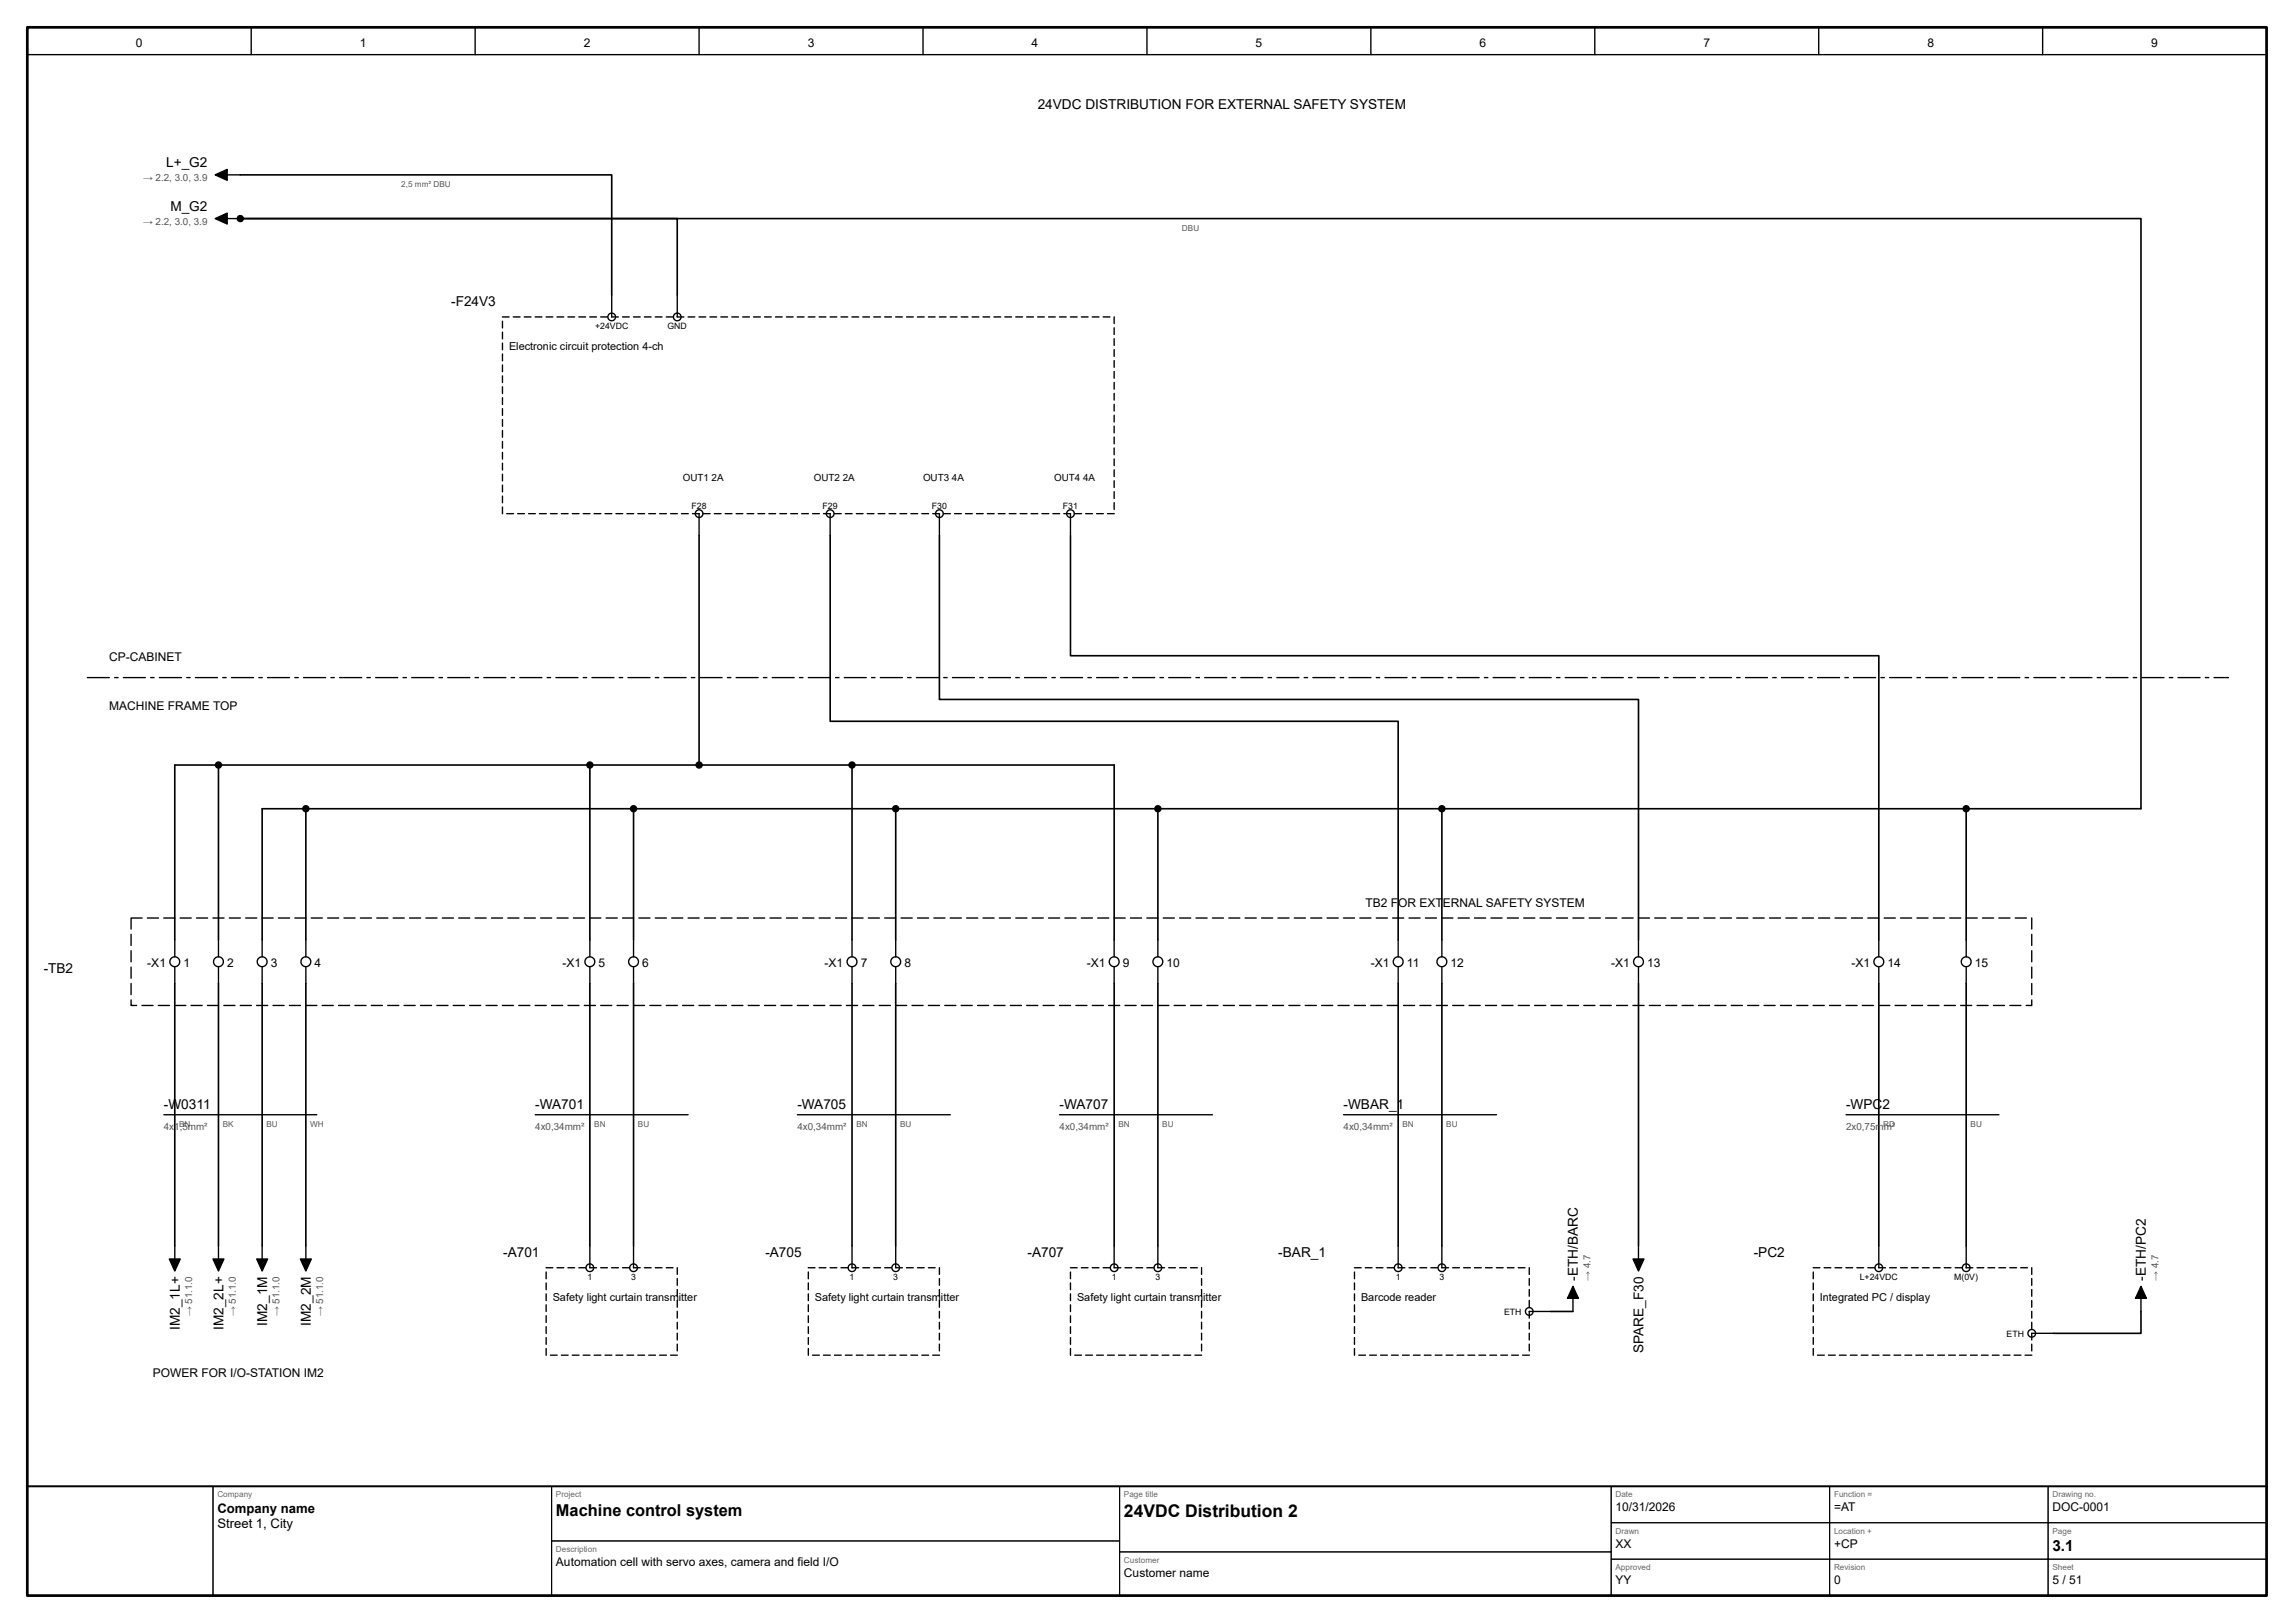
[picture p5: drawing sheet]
<svg xmlns="http://www.w3.org/2000/svg" width="420mm" height="297mm" viewBox="0 0 420 297" stroke-linecap="round" stroke-linejoin="round" font-family="sans-serif">
<defs><g id="words">
<text font-size="3.2" x="205.8" y="277.6">24VDC Distribution 2</text>
<text font-size="3" x="101.8" y="277.4">Machine control system</text>
<text font-size="2.8" x="375.8" y="283.9">3.1</text>
<g font-size="2.5">
<text x="190" y="20">24VDC DISTRIBUTION FOR EXTERNAL SAFETY SYSTEM</text>
<text x="30.4" y="30.6">L+_G2</text>
<text x="31.2" y="38.6">M_G2</text>
<text x="82.6" y="56">-F24V3</text>
<text x="8" y="178">-TB2</text>
<text x="30" y="203">-W0311</text>
<text x="98" y="203">-WA701</text>
<text x="146" y="203">-WA705</text>
<text x="194" y="203">-WA707</text>
<text x="246" y="203">-WBAR_1</text>
<text x="338" y="203">-WPC</text>
<text x="344.7" y="203">2</text>
<text x="92.1" y="230">-A701</text>
<text x="140.1" y="230">-A705</text>
<text x="188.1" y="230">-A707</text>
<text x="234" y="230">-BAR_1</text>
<text x="321.1" y="230">-PC2</text>
<text x="288.9" y="234.4" transform="rotate(-90 288.9 234.4)">-ETH/BARC</text>
<text x="392.9" y="234.4" transform="rotate(-90 392.9 234.4)">-ETH/PC2</text>
<text x="32.9" y="243.4" transform="rotate(-90 32.9 243.4)">IM2_1L+</text>
<text x="40.9" y="243.4" transform="rotate(-90 40.9 243.4)">IM2_2L+</text>
<text x="48.9" y="242.6" transform="rotate(-90 48.9 242.6)">IM2_1M</text>
<text x="56.9" y="242.6" transform="rotate(-90 56.9 242.6)">IM2_2M</text>
<text x="300.9" y="247.6" transform="rotate(-90 300.9 247.6)">SPARE_F30</text>
</g>
<g font-size="2.4">
<text x="39.8" y="276.8">Company name</text>
<text x="39.8" y="279.6">Street 1, City</text>
</g>
<g font-size="2.2">
<text x="24.9" y="8.6">0</text>
<text x="65.9" y="8.6">1</text>
<text x="106.9" y="8.6">2</text>
<text x="147.9" y="8.6">3</text>
<text x="188.9" y="8.6">4</text>
<text x="229.9" y="8.6">5</text>
<text x="270.9" y="8.6">6</text>
<text x="311.9" y="8.6">7</text>
<text x="352.9" y="8.6">8</text>
<text x="393.9" y="8.6">9</text>
<text x="20" y="121">CP-CABINET</text>
<text x="20" y="130">MACHINE FRAME TOP</text>
<text x="250" y="166">TB2 FOR EXT</text>
<text x="264.2" y="166">ERNAL SAFETY SYSTEM</text>
<text x="27" y="176.9">-X1</text>
<text x="33.6" y="176.9">1</text>
<text x="41.6" y="176.9">2</text>
<text x="49.6" y="176.9">3</text>
<text x="57.6" y="176.9">4</text>
<text x="103" y="176.9">-X1</text>
<text x="109.6" y="176.9">5</text>
<text x="117.6" y="176.9">6</text>
<text x="151" y="176.9">-X1</text>
<text x="157.6" y="176.9">7</text>
<text x="165.6" y="176.9">8</text>
<text x="199" y="176.9">-X1</text>
<text x="205.6" y="176.9">9</text>
<text x="213.6" y="176.9">10</text>
<text x="251" y="176.9">-X1</text>
<text x="257.6" y="176.9">11</text>
<text x="265.6" y="176.9">12</text>
<text x="295" y="176.9">-X1</text>
<text x="301.6" y="176.9">13</text>
<text x="339" y="176.9">-X1</text>
<text x="345.6" y="176.9">14</text>
<text x="361.6" y="176.9">15</text>
<text x="28" y="252">POWER FOR I/O-STATION IM2</text>
<text x="295.8" y="276.6">10/31/2026</text>
<text x="335.8" y="276.6">=AT</text>
<text x="375.8" y="276.6">DOC-0001</text>
<text x="101.8" y="286.6">Automation cell with servo axes, camera and field I/O</text>
<text x="295.8" y="283.3">XX</text>
<text x="335.8" y="283.3">+CP</text>
<text x="205.8" y="288.6">Customer name</text>
<text x="295.8" y="289.9">YY</text>
<text x="335.8" y="289.9">0</text>
<text x="375.8" y="289.9">5 / 51</text>
</g>
<g font-size="2">
<text x="93.2" y="64">Electronic circuit protection 4-ch</text>
<text x="101.2" y="238">Safety light curtain transmitter</text>
<text x="149.2" y="238">Safety light curtain transmitter</text>
<text x="197.2" y="238">Safety light curtain transmitter</text>
<text x="249.2" y="238">Barcode reader</text>
<text x="333.2" y="238">Integrated PC / display</text>
</g>
<g font-size="1.8" fill="#555">
<text x="26.2" y="33.2">→ 2.2, 3.0, 3.9</text>
<text x="26.2" y="41.2">→ 2.2, 3.0, 3.9</text>
<text x="30" y="206.8">4x1,5mm²</text>
<text x="98" y="206.8">4x0,34mm²</text>
<text x="146" y="206.8">4x0,34mm²</text>
<text x="194" y="206.8">4x0,34mm²</text>
<text x="246" y="206.8">4x0,34mm²</text>
<text x="338" y="206.8">2x0,75mm²</text>
<text x="291.2" y="234.4" transform="rotate(-90 291.2 234.4)">→ 4.7</text>
<text x="395.2" y="234.4" transform="rotate(-90 395.2 234.4)">→ 4.7</text>
<text x="35.2" y="240.9" transform="rotate(-90 35.2 240.9)">→ 51.1.0</text>
<text x="43.2" y="240.9" transform="rotate(-90 43.2 240.9)">→ 51.1.0</text>
<text x="51.2" y="240.9" transform="rotate(-90 51.2 240.9)">→ 51.1.0</text>
<text x="59.2" y="240.9" transform="rotate(-90 59.2 240.9)">→ 51.1.0</text>
</g>
<g font-size="1.8">
<text x="125" y="88">OUT1</text>
<text x="130.3" y="88">2A</text>
<text x="149" y="88">OUT2</text>
<text x="154.3" y="88">2A</text>
<text x="169" y="88">OUT3</text>
<text x="174.3" y="88">4A</text>
<text x="193" y="88">OUT4</text>
<text x="198.3" y="88">4A</text>
</g>
<g font-size="1.6">
<text x="109" y="60.2">+24VDC</text>
<text x="122.2" y="60.2">GND</text>
<text x="126.6" y="93.2">F28</text>
<text x="150.6" y="93.2">F29</text>
<text x="170.6" y="93.2">F30</text>
<text x="194.6" y="93.2">F31</text>
<text x="107.6" y="234.2">1</text>
<text x="115.6" y="234.2">3</text>
<text x="155.6" y="234.2">1</text>
<text x="163.6" y="234.2">3</text>
<text x="203.6" y="234.2">1</text>
<text x="211.6" y="234.2">3</text>
<text x="255.6" y="234.2">1</text>
<text x="263.5" y="234.2">3</text>
<text x="340.5" y="234.2">L+24VDC</text>
<text x="357.8" y="234.2">M(0V)</text>
<text x="275.4" y="240.6">ETH</text>
<text x="367.4" y="244.6">ETH</text>
</g>
<g font-size="1.5" fill="#555">
<text x="73.5" y="34.2">2,5 mm² DBU</text>
<text x="216.4" y="42.2">DBU</text>
<text x="32.8" y="206.2">BN</text>
<text x="40.8" y="206.2">BK</text>
<text x="48.8" y="206.2">BU</text>
<text x="56.8" y="206.2">WH</text>
<text x="108.8" y="206.2">BN</text>
<text x="116.8" y="206.2">BU</text>
<text x="156.8" y="206.2">BN</text>
<text x="164.8" y="206.2">BU</text>
<text x="204.8" y="206.2">BN</text>
<text x="212.8" y="206.2">BU</text>
<text x="256.8" y="206.2">BN</text>
<text x="264.8" y="206.2">BU</text>
<text x="344.8" y="206.2">RD</text>
<text x="360.8" y="206.2">BU</text>
</g>
<g font-size="1.5" fill="#666">
<text x="39.8" y="274">Company</text>
<text x="101.8" y="274">Project</text>
<text x="205.8" y="274">Page title</text>
<text x="295.8" y="274">Date</text>
<text x="335.8" y="274">Function =</text>
<text x="375.8" y="274">Drawing no.</text>
<text x="295.8" y="280.7">Drawn</text>
<text x="335.8" y="280.7">Location +</text>
<text x="375.8" y="280.7">Page</text>
<text x="101.8" y="284">Description</text>
<text x="205.8" y="286">Customer</text>
<text x="295.8" y="287.3">Approved</text>
<text x="335.8" y="287.3">Revision</text>
<text x="375.8" y="287.3">Sheet</text>
</g>
</g></defs>
<path d="M5 5h410v287h-410z" fill="none" stroke="#000" stroke-width=".5"/>
<g fill="none" stroke="#000" stroke-width=".25">
<path d="M5 10h410M46 5v5M87 5v5M128 5v5M169 5v5M210 5v5M251 5v5M292 5v5M333 5v5M374 5v5M39.4 32l2.2-1v2zM41.4 32h2.6"/>
<path d="M39.4 40l2.2-1v2zM41.4 40h2.6M112 54v4M124 54v4M128 94v4M152 94v4M172 94v4M196 94v4M32 172v3.1M32 176.9v3.1M40 172v3.1M40 176.9v3.1"/>
<path d="M48 172v3.1M48 176.9v3.1M56 172v3.1M56 176.9v3.1M108 172v3.1M108 176.9v3.1M116 172v3.1M116 176.9v3.1M156 172v3.1M156 176.9v3.1M164 172v3.1M164 176.9v3.1"/>
<path d="M204 172v3.1M204 176.9v3.1M212 172v3.1M212 176.9v3.1M256 172v3.1M256 176.9v3.1M264 172v3.1M264 176.9v3.1M300 172v3.1M300 176.9v3.1M344 172v3.1M344 176.9v3.1"/>
<path d="M360 172v3.1M360 176.9v3.1M30 204h28M98 204h28M146 204h28M194 204h28M246 204h28M338 204h28M31 230.4h2l-1 2.2zM32 228v2.6M39 230.4h2l-1 2.2zM40 228v2.6"/>
<path d="M47 230.4h2l-1 2.2zM48 228v2.6M55 230.4h2l-1 2.2zM56 228v2.6M108 228v4M116 228v4M156 228v4M164 228v4M204 228v4M212 228v4M256 228v4M264 228v4"/>
<path d="M280 240h4M288 235.4l1 2.2h-2zM288 237.4v2.6M299 230.4h2l-1 2.2zM300 228v2.6M344 228v4M360 228v4M392 235.4l1 2.2h-2zM392 237.4v2.6M372 244h4"/>
<circle cx="44" cy="40" r=".55"/>
<circle cx="112" cy="58" r=".7"/>
<circle cx="124" cy="58" r=".7"/>
<circle cx="128" cy="94" r=".7"/>
<circle cx="152" cy="94" r=".7"/>
<circle cx="172" cy="94" r=".7"/>
<circle cx="196" cy="94" r=".7"/>
<circle cx="40" cy="140" r=".55"/>
<circle cx="108" cy="140" r=".55"/>
<circle cx="128" cy="140" r=".55"/>
<circle cx="156" cy="140" r=".55"/>
<circle cx="56" cy="148" r=".55"/>
<circle cx="116" cy="148" r=".55"/>
<circle cx="164" cy="148" r=".55"/>
<circle cx="212" cy="148" r=".55"/>
<circle cx="264" cy="148" r=".55"/>
<circle cx="360" cy="148" r=".55"/>
<circle cx="32" cy="176" r=".9"/>
<circle cx="40" cy="176" r=".9"/>
<circle cx="48" cy="176" r=".9"/>
<circle cx="56" cy="176" r=".9"/>
<circle cx="108" cy="176" r=".9"/>
<circle cx="116" cy="176" r=".9"/>
<circle cx="156" cy="176" r=".9"/>
<circle cx="164" cy="176" r=".9"/>
<circle cx="204" cy="176" r=".9"/>
<circle cx="212" cy="176" r=".9"/>
<circle cx="256" cy="176" r=".9"/>
<circle cx="264" cy="176" r=".9"/>
<circle cx="300" cy="176" r=".9"/>
<circle cx="344" cy="176" r=".9"/>
<circle cx="360" cy="176" r=".9"/>
<circle cx="108" cy="232" r=".7"/>
<circle cx="116" cy="232" r=".7"/>
<circle cx="156" cy="232" r=".7"/>
<circle cx="164" cy="232" r=".7"/>
<circle cx="204" cy="232" r=".7"/>
<circle cx="212" cy="232" r=".7"/>
<circle cx="256" cy="232" r=".7"/>
<circle cx="264" cy="232" r=".7"/>
<circle cx="280" cy="240" r=".7"/>
<circle cx="344" cy="232" r=".7"/>
<circle cx="360" cy="232" r=".7"/>
<circle cx="372" cy="244" r=".7"/>
</g>
<path d="M5 272h410" fill="none" stroke="#000" stroke-width=".35"/>
<g fill="none" stroke="#000" stroke-width=".18">
<path d="M5 272h34v20h-34zM39 272h62v20h-62zM101 272h104v10h-104zM205 272h90v12h-90zM295 272h40v6.7h-40zM295 278.7h40v6.6h-40zM335 272h40v6.7h-40zM335 278.7h40v6.6h-40zM375 272h40v6.7h-40zM375 278.7h40v6.6h-40zM101 282h104v10h-104zM205 284h90v8h-90z"/>
<path d="M295 285.3h40v6.7h-40zM335 285.3h40v6.7h-40zM375 285.3h40v6.7h-40z"/>
</g>
<g fill="#000">
<path d="M39.4 32l2.2-1v2zM39.4 40l2.2-1v2zM31 230.4h2l-1 2.2zM39 230.4h2l-1 2.2zM47 230.4h2l-1 2.2zM55 230.4h2l-1 2.2zM288 235.4l1 2.2h-2zM299 230.4h2l-1 2.2zM392 235.4l1 2.2h-2z"/>
<path d="M93.9 57.9h1.3l.1 .1-.1 .1h-1.2zM95.9 57.9h1.3l.1 .1-.1 .1h-1.2zM97.9 57.9h1.3l.1 .1-.1 .1h-1.2zM99.9 57.9h1.3l.1 .1-.1 .1h-1.2zM101.9 57.9h1.3l.1 .1-.1 .1h-1.2zM103.9 57.9h1.3l.1 .1-.1 .1h-1.2zM105.9 57.9h1.3l.1 .1-.1 .1h-1.2zM107.9 57.9h1.3l.1 .1-.1 .1h-1.2zM109.9 57.9h1.3l.1 .1-.1 .1h-1.2zM111.9 57.9h1.3l.1 .1-.1 .1h-1.2zM113.9 57.9h1.3l.1 .1-.1 .1h-1.2zM115.9 57.9h1.3l.1 .1-.1 .1h-1.2zM117.9 57.9h1.3l.1 .1-.1 .1h-1.2zM119.9 57.9h1.3l.1 .1-.1 .1h-1.2zM121.9 57.9h1.3l.1 .1-.1 .1h-1.2zM123.9 57.9h1.3l.1 .1-.1 .1h-1.2zM125.9 57.9h1.3l.1 .1-.1 .1h-1.2zM127.9 57.9h1.3l.1 .1-.1 .1h-1.2zM129.9 57.9h1.3l.1 .1-.1 .1h-1.2zM131.9 57.9h1.3l.1 .1-.1 .1h-1.2zM133.9 57.9h1.3l.1 .1-.1 .1h-1.2zM135.9 57.9h1.3l.1 .1-.1 .1h-1.2zM137.9 57.9h1.3l.1 .1-.1 .1h-1.2zM139.9 57.9h1.3l.1 .1-.1 .1h-1.2zM141.9 57.9h1.3l.1 .1-.1 .1h-1.2zM143.9 57.9h1.3l.1 .1-.1 .1h-1.2zM145.9 57.9h1.3l.1 .1-.1 .1h-1.2zM147.9 57.9h1.3l.1 .1-.1 .1h-1.2zM149.9 57.9h1.3l.1 .1-.1 .1h-1.2zM151.9 57.9h1.3l.1 .1-.1 .1h-1.2zM153.9 57.9h1.3l.1 .1-.1 .1h-1.2zM155.9 57.9h1.3l.1 .1-.1 .1h-1.2zM157.9 57.9h1.3l.1 .1-.1 .1h-1.2zM159.9 57.9h1.3l.1 .1-.1 .1h-1.2zM161.9 57.9h1.3l.1 .1-.1 .1h-1.2zM163.9 57.9h1.3l.1 .1-.1 .1h-1.2zM165.9 57.9h1.3l.1 .1-.1 .1h-1.2zM167.9 57.9h1.3l.1 .1-.1 .1h-1.2zM169.9 57.9h1.3l.1 .1-.1 .1h-1.2zM171.9 57.9h1.3l.1 .1-.1 .1h-1.2zM173.9 57.9h1.3l.1 .1-.1 .1h-1.2zM175.9 57.9h1.3l.1 .1-.1 .1h-1.2zM177.9 57.9h1.3l.1 .1-.1 .1h-1.2zM179.9 57.9h1.3l.1 .1-.1 .1h-1.2zM181.9 57.9h1.3l.1 .1-.1 .1h-1.2zM183.9 57.9h1.3l.1 .1-.1 .1h-1.2zM185.9 57.9h1.3l.1 .1-.1 .1h-1.2zM187.9 57.9h1.3l.1 .1-.1 .1h-1.2zM189.9 57.9h1.3l.1 .1-.1 .1h-1.2zM191.9 57.9h1.3l.1 .1-.1 .1h-1.2zM193.9 57.9h1.3l.1 .1-.1 .1h-1.2zM195.9 57.9h1.3l.1 .1-.1 .1h-1.2zM197.9 57.9h1.3l.1 .1-.1 .1h-1.2zM199.9 57.9h1.3l.1 .1-.1 .1h-1.2zM201.9 57.9h1.3l.1 .1-.1 .1h-1.2zM203.9 57.9l.2 .1v1.2l-.1 .1-.1-.1zM203.9 59.9l.2 .1v1.2l-.1 .1-.1-.1zM203.9 61.9l.2 .1v1.2l-.1 .1-.1-.1zM203.9 63.9l.2 .1v1.2l-.1 .1-.1-.1zM203.9 65.9l.2 .1v1.2l-.1 .1-.1-.1zM203.9 67.9l.2 .1v1.2l-.1 .1-.1-.1zM203.9 69.9l.2 .1v1.2l-.1 .1-.1-.1zM203.9 71.9l.2 .1v1.2l-.1 .1-.1-.1zM203.9 73.9l.2 .1v1.2l-.1 .1-.1-.1zM203.9 75.9l.2 .1v1.2l-.1 .1-.1-.1zM203.9 77.9l.2 .1v1.2l-.1 .1-.1-.1zM203.9 79.9l.2 .1v1.2l-.1 .1-.1-.1zM203.9 81.9l.2 .1v1.2l-.1 .1-.1-.1zM203.9 83.9l.2 .1v1.2l-.1 .1-.1-.1zM203.9 85.9l.2 .1v1.2l-.1 .1-.1-.1zM203.9 87.9l.2 .1v1.2l-.1 .1-.1-.1zM203.9 89.9l.2 .1v1.2l-.1 .1-.1-.1zM203.9 91.9l.2 .1v1.2l-.1 .1-.1-.1zM202.7 93.9h1.3l.1 .1-.1 .1h-1.2zM200.7 93.9h1.3l.1 .1-.1 .1h-1.2zM198.7 93.9h1.3l.1 .1-.1 .1h-1.2zM196.7 93.9h1.3l.1 .1-.1 .1h-1.2zM194.7 93.9h1.3l.1 .1-.1 .1h-1.2zM192.7 93.9h1.3l.1 .1-.1 .1h-1.2zM190.7 93.9h1.3l.1 .1-.1 .1h-1.2zM188.7 93.9h1.3l.1 .1-.1 .1h-1.2zM186.7 93.9h1.3l.1 .1-.1 .1h-1.2zM184.7 93.9h1.3l.1 .1-.1 .1h-1.2zM182.7 93.9h1.3l.1 .1-.1 .1h-1.2zM180.7 93.9h1.3l.1 .1-.1 .1h-1.2zM178.7 93.9h1.3l.1 .1-.1 .1h-1.2zM176.7 93.9h1.3l.1 .1-.1 .1h-1.2zM174.7 93.9h1.3l.1 .1-.1 .1h-1.2zM172.7 93.9h1.3l.1 .1-.1 .1h-1.2zM170.7 93.9h1.3l.1 .1-.1 .1h-1.2zM168.7 93.9h1.3l.1 .1-.1 .1h-1.2zM166.7 93.9h1.3l.1 .1-.1 .1h-1.2zM164.7 93.9h1.3l.1 .1-.1 .1h-1.2zM162.7 93.9h1.3l.1 .1-.1 .1h-1.2zM160.7 93.9h1.3l.1 .1-.1 .1h-1.2zM158.7 93.9h1.3l.1 .1-.1 .1h-1.2zM156.7 93.9h1.3l.1 .1-.1 .1h-1.2zM154.7 93.9h1.3l.1 .1-.1 .1h-1.2zM152.7 93.9h1.3l.1 .1-.1 .1h-1.2zM150.7 93.9h1.3l.1 .1-.1 .1h-1.2zM148.7 93.9h1.3l.1 .1-.1 .1h-1.2zM146.7 93.9h1.3l.1 .1-.1 .1h-1.2zM144.7 93.9h1.3l.1 .1-.1 .1h-1.2zM142.7 93.9h1.3l.1 .1-.1 .1h-1.2zM140.7 93.9h1.3l.1 .1-.1 .1h-1.2zM138.7 93.9h1.3l.1 .1-.1 .1h-1.2zM136.7 93.9h1.3l.1 .1-.1 .1h-1.2zM134.7 93.9h1.3l.1 .1-.1 .1h-1.2zM132.7 93.9h1.3l.1 .1-.1 .1h-1.2zM130.7 93.9h1.3l.1 .1-.1 .1h-1.2zM128.7 93.9h1.3l.1 .1-.1 .1h-1.2zM126.7 93.9h1.3l.1 .1-.1 .1h-1.2zM124.7 93.9h1.3l.1 .1-.1 .1h-1.2zM122.7 93.9h1.3l.1 .1-.1 .1h-1.2zM120.7 93.9h1.3l.1 .1-.1 .1h-1.2zM118.7 93.9h1.3l.1 .1-.1 .1h-1.2zM116.7 93.9h1.3l.1 .1-.1 .1h-1.2zM114.7 93.9h1.3l.1 .1-.1 .1h-1.2zM112.7 93.9h1.3l.1 .1-.1 .1h-1.2zM110.7 93.9h1.3l.1 .1-.1 .1h-1.2zM108.7 93.9h1.3l.1 .1-.1 .1h-1.2zM106.7 93.9h1.3l.1 .1-.1 .1h-1.2zM104.7 93.9h1.3l.1 .1-.1 .1h-1.2zM102.7 93.9h1.3l.1 .1-.1 .1h-1.2zM100.7 93.9h1.3l.1 .1-.1 .1h-1.2zM98.7 93.9h1.3l.1 .1-.1 .1h-1.2zM96.7 93.9h1.3l.1 .1-.1 .1h-1.2zM94.7 93.9h1.3l.1 .1-.1 .1h-1.2zM92.7 93.9h1.3l.1 .1-.1 .1h-1.2zM91.9 92.7l.2 .1v1.2l-.1 .1-.1-.1zM91.9 90.7l.2 .1v1.2l-.1 .1-.1-.1zM91.9 88.7l.2 .1v1.2l-.1 .1-.1-.1zM91.9 86.7l.2 .1v1.2l-.1 .1-.1-.1zM91.9 84.7l.2 .1v1.2l-.1 .1-.1-.1zM91.9 82.7l.2 .1v1.2l-.1 .1-.1-.1zM91.9 80.7l.2 .1v1.2l-.1 .1-.1-.1zM91.9 78.7l.2 .1v1.2l-.1 .1-.1-.1zM91.9 76.7l.2 .1v1.2l-.1 .1-.1-.1zM91.9 74.7l.2 .1v1.2l-.1 .1-.1-.1zM91.9 72.7l.2 .1v1.2l-.1 .1-.1-.1zM91.9 70.7l.2 .1v1.2l-.1 .1-.1-.1zM91.9 68.7l.2 .1v1.2l-.1 .1-.1-.1zM91.9 66.7l.2 .1v1.2l-.1 .1-.1-.1zM91.9 64.7l.2 .1v1.2l-.1 .1-.1-.1zM91.9 62.7l.2 .1v1.2l-.1 .1-.1-.1zM91.9 60.7l.2 .1v1.2l-.1 .1-.1-.1zM91.9 58.7l.2 .1v1.2l-.1 .1-.1-.1zM91.9 57.9h1.3l.1 .1-.1 .1h-1.2z"/>
<path d="M15.9 123.9h4.1l.1 .1-.1 .1h-4zM20.9 123.9h.7l.1 .1-.1 .1h-.6zM22.5 123.9h4.1l.1 .1-.1 .1h-4zM27.5 123.9h.7l.1 .1-.1 .1h-.6zM29.1 123.9h4.1l.1 .1-.1 .1h-4zM34.1 123.9h.7l.1 .1-.1 .1h-.6zM35.7 123.9h4.1l.1 .1-.1 .1h-4zM40.7 123.9h.7l.1 .1-.1 .1h-.6zM42.3 123.9h4.1l.1 .1-.1 .1h-4zM47.3 123.9h.7l.1 .1-.1 .1h-.6zM48.9 123.9h4.1l.1 .1-.1 .1h-4zM53.9 123.9h.7l.1 .1-.1 .1h-.6zM55.5 123.9h4.1l.1 .1-.1 .1h-4zM60.5 123.9h.7l.1 .1-.1 .1h-.6zM62.1 123.9h4.1l.1 .1-.1 .1h-4zM67.1 123.9h.7l.1 .1-.1 .1h-.6zM68.7 123.9h4.1l.1 .1-.1 .1h-4zM73.7 123.9h.7l.1 .1-.1 .1h-.6zM75.3 123.9h4.1l.1 .1-.1 .1h-4zM80.3 123.9h.7l.1 .1-.1 .1h-.6zM81.9 123.9h4.1l.1 .1-.1 .1h-4zM86.9 123.9h.7l.1 .1-.1 .1h-.6zM88.5 123.9h4.1l.1 .1-.1 .1h-4zM93.5 123.9h.7l.1 .1-.1 .1h-.6zM95.1 123.9h4.1l.1 .1-.1 .1h-4zM100.1 123.9h.7l.1 .1-.1 .1h-.6zM101.7 123.9h4.1l.1 .1-.1 .1h-4zM106.7 123.9h.7l.1 .1-.1 .1h-.6zM108.3 123.9h4.1l.1 .1-.1 .1h-4zM113.3 123.9h.7l.1 .1-.1 .1h-.6zM114.9 123.9h4.1l.1 .1-.1 .1h-4zM119.9 123.9h.7l.1 .1-.1 .1h-.6zM121.5 123.9h4.1l.1 .1-.1 .1h-4zM126.5 123.9h.7l.1 .1-.1 .1h-.6zM128.1 123.9h4.1l.1 .1-.1 .1h-4zM133.1 123.9h.7l.1 .1-.1 .1h-.6zM134.7 123.9h4.1l.1 .1-.1 .1h-4zM139.7 123.9h.7l.1 .1-.1 .1h-.6zM141.3 123.9h4.1l.1 .1-.1 .1h-4zM146.3 123.9h.7l.1 .1-.1 .1h-.6zM147.9 123.9h4.1l.1 .1-.1 .1h-4zM152.9 123.9h.7l.1 .1-.1 .1h-.6zM154.5 123.9h4.1l.1 .1-.1 .1h-4zM159.5 123.9h.7l.1 .1-.1 .1h-.6zM161.1 123.9h4.1l.1 .1-.1 .1h-4zM166.1 123.9h.7l.1 .1-.1 .1h-.6zM167.7 123.9h4.1l.1 .1-.1 .1h-4zM172.7 123.9h.7l.1 .1-.1 .1h-.6zM174.3 123.9h4.1l.1 .1-.1 .1h-4zM179.3 123.9h.7l.1 .1-.1 .1h-.6zM180.9 123.9h4.1l.1 .1-.1 .1h-4zM185.9 123.9h.7l.1 .1-.1 .1h-.6zM187.5 123.9h4.1l.1 .1-.1 .1h-4zM192.5 123.9h.7l.1 .1-.1 .1h-.6zM194.1 123.9h4.1l.1 .1-.1 .1h-4zM199.1 123.9h.7l.1 .1-.1 .1h-.6zM200.7 123.9h4.1l.1 .1-.1 .1h-4zM205.7 123.9h.7l.1 .1-.1 .1h-.6zM207.3 123.9h4.1l.1 .1-.1 .1h-4zM212.3 123.9h.7l.1 .1-.1 .1h-.6zM213.9 123.9h4.1l.1 .1-.1 .1h-4zM218.9 123.9h.7l.1 .1-.1 .1h-.6zM220.5 123.9h4.1l.1 .1-.1 .1h-4zM225.5 123.9h.7l.1 .1-.1 .1h-.6zM227.1 123.9h4.1l.1 .1-.1 .1h-4zM232.1 123.9h.7l.1 .1-.1 .1h-.6zM233.7 123.9h4.1l.1 .1-.1 .1h-4zM238.7 123.9h.7l.1 .1-.1 .1h-.6zM240.3 123.9h4.1l.1 .1-.1 .1h-4zM245.3 123.9h.7l.1 .1-.1 .1h-.6zM246.9 123.9h4.1l.1 .1-.1 .1h-4zM251.9 123.9h.7l.1 .1-.1 .1h-.6zM253.5 123.9h4.1l.1 .1-.1 .1h-4zM258.5 123.9h.7l.1 .1-.1 .1h-.6zM260.1 123.9h4.1l.1 .1-.1 .1h-4zM265.1 123.9h.7l.1 .1-.1 .1h-.6zM266.7 123.9h4.1l.1 .1-.1 .1h-4zM271.7 123.9h.7l.1 .1-.1 .1h-.6zM273.3 123.9h4.1l.1 .1-.1 .1h-4zM278.3 123.9h.7l.1 .1-.1 .1h-.6zM279.9 123.9h4.1l.1 .1-.1 .1h-4zM284.9 123.9h.7l.1 .1-.1 .1h-.6zM286.5 123.9h4.1l.1 .1-.1 .1h-4zM291.5 123.9h.7l.1 .1-.1 .1h-.6zM293.1 123.9h4.1l.1 .1-.1 .1h-4zM298.1 123.9h.7l.1 .1-.1 .1h-.6zM299.7 123.9h4.1l.1 .1-.1 .1h-4zM304.7 123.9h.7l.1 .1-.1 .1h-.6zM306.3 123.9h4.1l.1 .1-.1 .1h-4zM311.3 123.9h.7l.1 .1-.1 .1h-.6zM312.9 123.9h4.1l.1 .1-.1 .1h-4zM317.9 123.9h.7l.1 .1-.1 .1h-.6zM319.5 123.9h4.1l.1 .1-.1 .1h-4zM324.5 123.9h.7l.1 .1-.1 .1h-.6zM326.1 123.9h4.1l.1 .1-.1 .1h-4zM331.1 123.9h.7l.1 .1-.1 .1h-.6zM332.7 123.9h4.1l.1 .1-.1 .1h-4zM337.7 123.9h.7l.1 .1-.1 .1h-.6zM339.3 123.9h4.1l.1 .1-.1 .1h-4zM344.3 123.9h.7l.1 .1-.1 .1h-.6zM345.9 123.9h4.1l.1 .1-.1 .1h-4zM350.9 123.9h.7l.1 .1-.1 .1h-.6zM352.5 123.9h4.1l.1 .1-.1 .1h-4zM357.5 123.9h.7l.1 .1-.1 .1h-.6zM359.1 123.9h4.1l.1 .1-.1 .1h-4zM364.1 123.9h.7l.1 .1-.1 .1h-.6zM365.7 123.9h4.1l.1 .1-.1 .1h-4zM370.7 123.9h.7l.1 .1-.1 .1h-.6zM372.3 123.9h4.1l.1 .1-.1 .1h-4zM377.3 123.9h.7l.1 .1-.1 .1h-.6zM378.9 123.9h4.1l.1 .1-.1 .1h-4zM383.9 123.9h.7l.1 .1-.1 .1h-.6zM385.5 123.9h4.1l.1 .1-.1 .1h-4zM390.5 123.9h.7l.1 .1-.1 .1h-.6zM392.1 123.9h4.1l.1 .1-.1 .1h-4zM397.1 123.9h.7l.1 .1-.1 .1h-.6zM398.7 123.9h4.1l.1 .1-.1 .1h-4zM403.7 123.9h.7l.1 .1-.1 .1h-.6zM405.3 123.9h2.7l.1 .1-.1 .1h-2.6z"/>
<path d="M26.9 167.9h2.1l.1 .1-.1 .1h-2zM29.9 167.9h2.1l.1 .1-.1 .1h-2zM32.9 167.9h2.1l.1 .1-.1 .1h-2zM35.9 167.9h2.1l.1 .1-.1 .1h-2zM38.9 167.9h2.1l.1 .1-.1 .1h-2zM41.9 167.9h2.1l.1 .1-.1 .1h-2zM44.9 167.9h2.1l.1 .1-.1 .1h-2zM47.9 167.9h2.1l.1 .1-.1 .1h-2zM50.9 167.9h2.1l.1 .1-.1 .1h-2zM53.9 167.9h2.1l.1 .1-.1 .1h-2zM56.9 167.9h2.1l.1 .1-.1 .1h-2zM59.9 167.9h2.1l.1 .1-.1 .1h-2zM62.9 167.9h2.1l.1 .1-.1 .1h-2zM65.9 167.9h2.1l.1 .1-.1 .1h-2zM68.9 167.9h2.1l.1 .1-.1 .1h-2zM71.9 167.9h2.1l.1 .1-.1 .1h-2zM74.9 167.9h2.1l.1 .1-.1 .1h-2zM77.9 167.9h2.1l.1 .1-.1 .1h-2zM80.9 167.9h2.1l.1 .1-.1 .1h-2zM83.9 167.9h2.1l.1 .1-.1 .1h-2zM86.9 167.9h2.1l.1 .1-.1 .1h-2zM89.9 167.9h2.1l.1 .1-.1 .1h-2zM92.9 167.9h2.1l.1 .1-.1 .1h-2zM95.9 167.9h2.1l.1 .1-.1 .1h-2zM98.9 167.9h2.1l.1 .1-.1 .1h-2zM101.9 167.9h2.1l.1 .1-.1 .1h-2zM104.9 167.9h2.1l.1 .1-.1 .1h-2zM107.9 167.9h2.1l.1 .1-.1 .1h-2zM110.9 167.9h2.1l.1 .1-.1 .1h-2zM113.9 167.9h2.1l.1 .1-.1 .1h-2zM116.9 167.9h2.1l.1 .1-.1 .1h-2zM119.9 167.9h2.1l.1 .1-.1 .1h-2zM122.9 167.9h2.1l.1 .1-.1 .1h-2zM125.9 167.9h2.1l.1 .1-.1 .1h-2zM128.9 167.9h2.1l.1 .1-.1 .1h-2zM131.9 167.9h2.1l.1 .1-.1 .1h-2zM134.9 167.9h2.1l.1 .1-.1 .1h-2zM137.9 167.9h2.1l.1 .1-.1 .1h-2zM140.9 167.9h2.1l.1 .1-.1 .1h-2zM143.9 167.9h2.1l.1 .1-.1 .1h-2zM146.9 167.9h2.1l.1 .1-.1 .1h-2zM149.9 167.9h2.1l.1 .1-.1 .1h-2zM152.9 167.9h2.1l.1 .1-.1 .1h-2zM155.9 167.9h2.1l.1 .1-.1 .1h-2zM158.9 167.9h2.1l.1 .1-.1 .1h-2zM161.9 167.9h2.1l.1 .1-.1 .1h-2zM164.9 167.9h2.1l.1 .1-.1 .1h-2zM167.9 167.9h2.1l.1 .1-.1 .1h-2zM170.9 167.9h2.1l.1 .1-.1 .1h-2zM173.9 167.9h2.1l.1 .1-.1 .1h-2zM176.9 167.9h2.1l.1 .1-.1 .1h-2zM179.9 167.9h2.1l.1 .1-.1 .1h-2zM182.9 167.9h2.1l.1 .1-.1 .1h-2zM185.9 167.9h2.1l.1 .1-.1 .1h-2zM188.9 167.9h2.1l.1 .1-.1 .1h-2zM191.9 167.9h2.1l.1 .1-.1 .1h-2zM194.9 167.9h2.1l.1 .1-.1 .1h-2zM197.9 167.9h2.1l.1 .1-.1 .1h-2zM200.9 167.9h2.1l.1 .1-.1 .1h-2zM203.9 167.9h2.1l.1 .1-.1 .1h-2zM206.9 167.9h2.1l.1 .1-.1 .1h-2zM209.9 167.9h2.1l.1 .1-.1 .1h-2zM212.9 167.9h2.1l.1 .1-.1 .1h-2zM215.9 167.9h2.1l.1 .1-.1 .1h-2zM218.9 167.9h2.1l.1 .1-.1 .1h-2zM221.9 167.9h2.1l.1 .1-.1 .1h-2zM224.9 167.9h2.1l.1 .1-.1 .1h-2zM227.9 167.9h2.1l.1 .1-.1 .1h-2zM230.9 167.9h2.1l.1 .1-.1 .1h-2zM233.9 167.9h2.1l.1 .1-.1 .1h-2zM236.9 167.9h2.1l.1 .1-.1 .1h-2zM239.9 167.9h2.1l.1 .1-.1 .1h-2zM242.9 167.9h2.1l.1 .1-.1 .1h-2zM245.9 167.9h2.1l.1 .1-.1 .1h-2zM248.9 167.9h2.1l.1 .1-.1 .1h-2zM251.9 167.9h2.1l.1 .1-.1 .1h-2zM254.9 167.9h2.1l.1 .1-.1 .1h-2zM257.9 167.9h2.1l.1 .1-.1 .1h-2zM260.9 167.9h2.1l.1 .1-.1 .1h-2zM263.9 167.9h2.1l.1 .1-.1 .1h-2zM266.9 167.9h2.1l.1 .1-.1 .1h-2zM269.9 167.9h2.1l.1 .1-.1 .1h-2zM272.9 167.9h2.1l.1 .1-.1 .1h-2zM275.9 167.9h2.1l.1 .1-.1 .1h-2zM278.9 167.9h2.1l.1 .1-.1 .1h-2zM281.9 167.9h2.1l.1 .1-.1 .1h-2zM284.9 167.9h2.1l.1 .1-.1 .1h-2zM287.9 167.9h2.1l.1 .1-.1 .1h-2zM290.9 167.9h2.1l.1 .1-.1 .1h-2zM293.9 167.9h2.1l.1 .1-.1 .1h-2zM296.9 167.9h2.1l.1 .1-.1 .1h-2zM299.9 167.9h2.1l.1 .1-.1 .1h-2zM302.9 167.9h2.1l.1 .1-.1 .1h-2zM305.9 167.9h2.1l.1 .1-.1 .1h-2zM308.9 167.9h2.1l.1 .1-.1 .1h-2zM311.9 167.9h2.1l.1 .1-.1 .1h-2zM314.9 167.9h2.1l.1 .1-.1 .1h-2zM317.9 167.9h2.1l.1 .1-.1 .1h-2zM320.9 167.9h2.1l.1 .1-.1 .1h-2zM323.9 167.9h2.1l.1 .1-.1 .1h-2zM326.9 167.9h2.1l.1 .1-.1 .1h-2zM329.9 167.9h2.1l.1 .1-.1 .1h-2zM332.9 167.9h2.1l.1 .1-.1 .1h-2zM335.9 167.9h2.1l.1 .1-.1 .1h-2zM338.9 167.9h2.1l.1 .1-.1 .1h-2zM341.9 167.9h2.1l.1 .1-.1 .1h-2zM344.9 167.9h2.1l.1 .1-.1 .1h-2zM347.9 167.9h2.1l.1 .1-.1 .1h-2zM350.9 167.9h2.1l.1 .1-.1 .1h-2zM353.9 167.9h2.1l.1 .1-.1 .1h-2zM356.9 167.9h2.1l.1 .1-.1 .1h-2zM359.9 167.9h2.1l.1 .1-.1 .1h-2zM362.9 167.9h2.1l.1 .1-.1 .1h-2zM365.9 167.9h2.1l.1 .1-.1 .1h-2zM368.9 167.9h2.1l.1 .1-.1 .1h-2zM371.9 167.9l.2 .1v2l-.1 .1-.1-.1zM371.9 170.9l.2 .1v2l-.1 .1-.1-.1zM371.9 173.9l.2 .1v2l-.1 .1-.1-.1zM371.9 176.9l.2 .1v2l-.1 .1-.1-.1zM371.9 179.9l.2 .1v2l-.1 .1-.1-.1zM371.9 182.9l.2 .1v1.1h-1.2l.1-.2h1v.1h-.1zM367.9 183.9h2.1l.1 .1-.1 .1h-2zM364.9 183.9h2.1l.1 .1-.1 .1h-2zM361.9 183.9h2.1l.1 .1-.1 .1h-2zM358.9 183.9h2.1l.1 .1-.1 .1h-2zM355.9 183.9h2.1l.1 .1-.1 .1h-2zM352.9 183.9h2.1l.1 .1-.1 .1h-2zM349.9 183.9h2.1l.1 .1-.1 .1h-2zM346.9 183.9h2.1l.1 .1-.1 .1h-2zM343.9 183.9h2.1l.1 .1-.1 .1h-2zM340.9 183.9h2.1l.1 .1-.1 .1h-2zM337.9 183.9h2.1l.1 .1-.1 .1h-2zM334.9 183.9h2.1l.1 .1-.1 .1h-2zM331.9 183.9h2.1l.1 .1-.1 .1h-2zM328.9 183.9h2.1l.1 .1-.1 .1h-2zM325.9 183.9h2.1l.1 .1-.1 .1h-2zM322.9 183.9h2.1l.1 .1-.1 .1h-2zM319.9 183.9h2.1l.1 .1-.1 .1h-2zM316.9 183.9h2.1l.1 .1-.1 .1h-2zM313.9 183.9h2.1l.1 .1-.1 .1h-2zM310.9 183.9h2.1l.1 .1-.1 .1h-2zM307.9 183.9h2.1l.1 .1-.1 .1h-2zM304.9 183.9h2.1l.1 .1-.1 .1h-2zM301.9 183.9h2.1l.1 .1-.1 .1h-2zM298.9 183.9h2.1l.1 .1-.1 .1h-2zM295.9 183.9h2.1l.1 .1-.1 .1h-2zM292.9 183.9h2.1l.1 .1-.1 .1h-2zM289.9 183.9h2.1l.1 .1-.1 .1h-2zM286.9 183.9h2.1l.1 .1-.1 .1h-2zM283.9 183.9h2.1l.1 .1-.1 .1h-2zM280.9 183.9h2.1l.1 .1-.1 .1h-2zM277.9 183.9h2.1l.1 .1-.1 .1h-2zM274.9 183.9h2.1l.1 .1-.1 .1h-2zM271.9 183.9h2.1l.1 .1-.1 .1h-2zM268.9 183.9h2.1l.1 .1-.1 .1h-2zM265.9 183.9h2.1l.1 .1-.1 .1h-2zM262.9 183.9h2.1l.1 .1-.1 .1h-2zM259.9 183.9h2.1l.1 .1-.1 .1h-2zM256.9 183.9h2.1l.1 .1-.1 .1h-2zM253.9 183.9h2.1l.1 .1-.1 .1h-2zM250.9 183.9h2.1l.1 .1-.1 .1h-2zM247.9 183.9h2.1l.1 .1-.1 .1h-2zM244.9 183.9h2.1l.1 .1-.1 .1h-2zM241.9 183.9h2.1l.1 .1-.1 .1h-2zM238.9 183.9h2.1l.1 .1-.1 .1h-2zM235.9 183.9h2.1l.1 .1-.1 .1h-2zM232.9 183.9h2.1l.1 .1-.1 .1h-2zM229.9 183.9h2.1l.1 .1-.1 .1h-2zM226.9 183.9h2.1l.1 .1-.1 .1h-2zM223.9 183.9h2.1l.1 .1-.1 .1h-2zM220.9 183.9h2.1l.1 .1-.1 .1h-2zM217.9 183.9h2.1l.1 .1-.1 .1h-2zM214.9 183.9h2.1l.1 .1-.1 .1h-2zM211.9 183.9h2.1l.1 .1-.1 .1h-2zM208.9 183.9h2.1l.1 .1-.1 .1h-2zM205.9 183.9h2.1l.1 .1-.1 .1h-2zM202.9 183.9h2.1l.1 .1-.1 .1h-2zM199.9 183.9h2.1l.1 .1-.1 .1h-2zM196.9 183.9h2.1l.1 .1-.1 .1h-2zM193.9 183.9h2.1l.1 .1-.1 .1h-2zM190.9 183.9h2.1l.1 .1-.1 .1h-2zM187.9 183.9h2.1l.1 .1-.1 .1h-2zM184.9 183.9h2.1l.1 .1-.1 .1h-2zM181.9 183.9h2.1l.1 .1-.1 .1h-2zM178.9 183.9h2.1l.1 .1-.1 .1h-2zM175.9 183.9h2.1l.1 .1-.1 .1h-2zM172.9 183.9h2.1l.1 .1-.1 .1h-2zM169.9 183.9h2.1l.1 .1-.1 .1h-2zM166.9 183.9h2.1l.1 .1-.1 .1h-2zM163.9 183.9h2.1l.1 .1-.1 .1h-2zM160.9 183.9h2.1l.1 .1-.1 .1h-2zM157.9 183.9h2.1l.1 .1-.1 .1h-2zM154.9 183.9h2.1l.1 .1-.1 .1h-2zM151.9 183.9h2.1l.1 .1-.1 .1h-2zM148.9 183.9h2.1l.1 .1-.1 .1h-2zM145.9 183.9h2.1l.1 .1-.1 .1h-2zM142.9 183.9h2.1l.1 .1-.1 .1h-2zM139.9 183.9h2.1l.1 .1-.1 .1h-2zM136.9 183.9h2.1l.1 .1-.1 .1h-2zM133.9 183.9h2.1l.1 .1-.1 .1h-2zM130.9 183.9h2.1l.1 .1-.1 .1h-2zM127.9 183.9h2.1l.1 .1-.1 .1h-2zM124.9 183.9h2.1l.1 .1-.1 .1h-2zM121.9 183.9h2.1l.1 .1-.1 .1h-2zM118.9 183.9h2.1l.1 .1-.1 .1h-2zM115.9 183.9h2.1l.1 .1-.1 .1h-2zM112.9 183.9h2.1l.1 .1-.1 .1h-2zM109.9 183.9h2.1l.1 .1-.1 .1h-2zM106.9 183.9h2.1l.1 .1-.1 .1h-2zM103.9 183.9h2.1l.1 .1-.1 .1h-2zM100.9 183.9h2.1l.1 .1-.1 .1h-2zM97.9 183.9h2.1l.1 .1-.1 .1h-2zM94.9 183.9h2.1l.1 .1-.1 .1h-2zM91.9 183.9h2.1l.1 .1-.1 .1h-2zM88.9 183.9h2.1l.1 .1-.1 .1h-2zM85.9 183.9h2.1l.1 .1-.1 .1h-2zM82.9 183.9h2.1l.1 .1-.1 .1h-2zM79.9 183.9h2.1l.1 .1-.1 .1h-2zM76.9 183.9h2.1l.1 .1-.1 .1h-2zM73.9 183.9h2.1l.1 .1-.1 .1h-2zM70.9 183.9h2.1l.1 .1-.1 .1h-2zM67.9 183.9h2.1l.1 .1-.1 .1h-2zM64.9 183.9h2.1l.1 .1-.1 .1h-2zM61.9 183.9h2.1l.1 .1-.1 .1h-2zM58.9 183.9h2.1l.1 .1-.1 .1h-2zM55.9 183.9h2.1l.1 .1-.1 .1h-2zM52.9 183.9h2.1l.1 .1-.1 .1h-2zM49.9 183.9h2.1l.1 .1-.1 .1h-2zM46.9 183.9h2.1l.1 .1-.1 .1h-2zM43.9 183.9h2.1l.1 .1-.1 .1h-2zM40.9 183.9h2.1l.1 .1-.1 .1h-2zM37.9 183.9h2.1l.1 .1-.1 .1h-2zM34.9 183.9h2.1l.1 .1-.1 .1h-2zM31.9 183.9h2.1l.1 .1-.1 .1h-2zM28.9 183.9h2.1l.1 .1-.1 .1h-2zM25.9 183.9h2.1l.1 .1-.1 .1h-2zM23.9 182.9l.2 .1v1h-.1v-.1h1l.1 .2h-1.2zM23.9 179.9l.2 .1v2l-.1 .1-.1-.1zM23.9 176.9l.2 .1v2l-.1 .1-.1-.1zM23.9 173.9l.2 .1v2l-.1 .1-.1-.1zM23.9 170.9l.2 .1v2l-.1 .1-.1-.1zM23.9 167.9h2.1l.1 .1-.1 .1h-2v-.1h.1v2l-.1 .1-.1-.1z"/>
<path d="M101.9 231.9h1.3l.1 .1-.1 .1h-1.2zM103.9 231.9h1.3l.1 .1-.1 .1h-1.2zM105.9 231.9h1.3l.1 .1-.1 .1h-1.2zM107.9 231.9h1.3l.1 .1-.1 .1h-1.2zM109.9 231.9h1.3l.1 .1-.1 .1h-1.2zM111.9 231.9h1.3l.1 .1-.1 .1h-1.2zM113.9 231.9h1.3l.1 .1-.1 .1h-1.2zM115.9 231.9h1.3l.1 .1-.1 .1h-1.2zM117.9 231.9h1.3l.1 .1-.1 .1h-1.2zM119.9 231.9h1.3l.1 .1-.1 .1h-1.2zM121.9 231.9h1.3l.1 .1-.1 .1h-1.2zM123.9 231.9l.2 .1v1.2l-.1 .1-.1-.1zM123.9 233.9l.2 .1v1.2l-.1 .1-.1-.1zM123.9 235.9l.2 .1v1.2l-.1 .1-.1-.1zM123.9 237.9l.2 .1v1.2l-.1 .1-.1-.1zM123.9 239.9l.2 .1v1.2l-.1 .1-.1-.1zM123.9 241.9l.2 .1v1.2l-.1 .1-.1-.1zM123.9 243.9l.2 .1v1.2l-.1 .1-.1-.1zM123.9 245.9l.2 .1v1.2l-.1 .1-.1-.1zM122.7 247.9h1.3l.1 .1-.1 .1h-1.2zM120.7 247.9h1.3l.1 .1-.1 .1h-1.2zM118.7 247.9h1.3l.1 .1-.1 .1h-1.2zM116.7 247.9h1.3l.1 .1-.1 .1h-1.2zM114.7 247.9h1.3l.1 .1-.1 .1h-1.2zM112.7 247.9h1.3l.1 .1-.1 .1h-1.2zM110.7 247.9h1.3l.1 .1-.1 .1h-1.2zM108.7 247.9h1.3l.1 .1-.1 .1h-1.2zM106.7 247.9h1.3l.1 .1-.1 .1h-1.2zM104.7 247.9h1.3l.1 .1-.1 .1h-1.2zM102.7 247.9h1.3l.1 .1-.1 .1h-1.2zM100.7 247.9h1.3l.1 .1-.1 .1h-1.2zM99.9 246.7l.2 .1v1.2l-.1 .1-.1-.1zM99.9 244.7l.2 .1v1.2l-.1 .1-.1-.1zM99.9 242.7l.2 .1v1.2l-.1 .1-.1-.1zM99.9 240.7l.2 .1v1.2l-.1 .1-.1-.1zM99.9 238.7l.2 .1v1.2l-.1 .1-.1-.1zM99.9 236.7l.2 .1v1.2l-.1 .1-.1-.1zM99.9 234.7l.2 .1v1.2l-.1 .1-.1-.1zM99.9 232.7l.2 .1v1.2l-.1 .1-.1-.1zM99.9 231.9h1.3l.1 .1-.1 .1h-1.2z"/>
<path d="M149.9 231.9h1.3l.1 .1-.1 .1h-1.2zM151.9 231.9h1.3l.1 .1-.1 .1h-1.2zM153.9 231.9h1.3l.1 .1-.1 .1h-1.2zM155.9 231.9h1.3l.1 .1-.1 .1h-1.2zM157.9 231.9h1.3l.1 .1-.1 .1h-1.2zM159.9 231.9h1.3l.1 .1-.1 .1h-1.2zM161.9 231.9h1.3l.1 .1-.1 .1h-1.2zM163.9 231.9h1.3l.1 .1-.1 .1h-1.2zM165.9 231.9h1.3l.1 .1-.1 .1h-1.2zM167.9 231.9h1.3l.1 .1-.1 .1h-1.2zM169.9 231.9h1.3l.1 .1-.1 .1h-1.2zM171.9 231.9l.2 .1v1.2l-.1 .1-.1-.1zM171.9 233.9l.2 .1v1.2l-.1 .1-.1-.1zM171.9 235.9l.2 .1v1.2l-.1 .1-.1-.1zM171.9 237.9l.2 .1v1.2l-.1 .1-.1-.1zM171.9 239.9l.2 .1v1.2l-.1 .1-.1-.1zM171.9 241.9l.2 .1v1.2l-.1 .1-.1-.1zM171.9 243.9l.2 .1v1.2l-.1 .1-.1-.1zM171.9 245.9l.2 .1v1.2l-.1 .1-.1-.1zM170.7 247.9h1.3l.1 .1-.1 .1h-1.2zM168.7 247.9h1.3l.1 .1-.1 .1h-1.2zM166.7 247.9h1.3l.1 .1-.1 .1h-1.2zM164.7 247.9h1.3l.1 .1-.1 .1h-1.2zM162.7 247.9h1.3l.1 .1-.1 .1h-1.2zM160.7 247.9h1.3l.1 .1-.1 .1h-1.2zM158.7 247.9h1.3l.1 .1-.1 .1h-1.2zM156.7 247.9h1.3l.1 .1-.1 .1h-1.2zM154.7 247.9h1.3l.1 .1-.1 .1h-1.2zM152.7 247.9h1.3l.1 .1-.1 .1h-1.2zM150.7 247.9h1.3l.1 .1-.1 .1h-1.2zM148.7 247.9h1.3l.1 .1-.1 .1h-1.2zM147.9 246.7l.2 .1v1.2l-.1 .1-.1-.1zM147.9 244.7l.2 .1v1.2l-.1 .1-.1-.1zM147.9 242.7l.2 .1v1.2l-.1 .1-.1-.1zM147.9 240.7l.2 .1v1.2l-.1 .1-.1-.1zM147.9 238.7l.2 .1v1.2l-.1 .1-.1-.1zM147.9 236.7l.2 .1v1.2l-.1 .1-.1-.1zM147.9 234.7l.2 .1v1.2l-.1 .1-.1-.1zM147.9 232.7l.2 .1v1.2l-.1 .1-.1-.1zM147.9 231.9h1.3l.1 .1-.1 .1h-1.2z"/>
<path d="M197.9 231.9h1.3l.1 .1-.1 .1h-1.2zM199.9 231.9h1.3l.1 .1-.1 .1h-1.2zM201.9 231.9h1.3l.1 .1-.1 .1h-1.2zM203.9 231.9h1.3l.1 .1-.1 .1h-1.2zM205.9 231.9h1.3l.1 .1-.1 .1h-1.2zM207.9 231.9h1.3l.1 .1-.1 .1h-1.2zM209.9 231.9h1.3l.1 .1-.1 .1h-1.2zM211.9 231.9h1.3l.1 .1-.1 .1h-1.2zM213.9 231.9h1.3l.1 .1-.1 .1h-1.2zM215.9 231.9h1.3l.1 .1-.1 .1h-1.2zM217.9 231.9h1.3l.1 .1-.1 .1h-1.2zM219.9 231.9l.2 .1v1.2l-.1 .1-.1-.1zM219.9 233.9l.2 .1v1.2l-.1 .1-.1-.1zM219.9 235.9l.2 .1v1.2l-.1 .1-.1-.1zM219.9 237.9l.2 .1v1.2l-.1 .1-.1-.1zM219.9 239.9l.2 .1v1.2l-.1 .1-.1-.1zM219.9 241.9l.2 .1v1.2l-.1 .1-.1-.1zM219.9 243.9l.2 .1v1.2l-.1 .1-.1-.1zM219.9 245.9l.2 .1v1.2l-.1 .1-.1-.1zM218.7 247.9h1.3l.1 .1-.1 .1h-1.2zM216.7 247.9h1.3l.1 .1-.1 .1h-1.2zM214.7 247.9h1.3l.1 .1-.1 .1h-1.2zM212.7 247.9h1.3l.1 .1-.1 .1h-1.2zM210.7 247.9h1.3l.1 .1-.1 .1h-1.2zM208.7 247.9h1.3l.1 .1-.1 .1h-1.2zM206.7 247.9h1.3l.1 .1-.1 .1h-1.2zM204.7 247.9h1.3l.1 .1-.1 .1h-1.2zM202.7 247.9h1.3l.1 .1-.1 .1h-1.2zM200.7 247.9h1.3l.1 .1-.1 .1h-1.2zM198.7 247.9h1.3l.1 .1-.1 .1h-1.2zM196.7 247.9h1.3l.1 .1-.1 .1h-1.2zM195.9 246.7l.2 .1v1.2l-.1 .1-.1-.1zM195.9 244.7l.2 .1v1.2l-.1 .1-.1-.1zM195.9 242.7l.2 .1v1.2l-.1 .1-.1-.1zM195.9 240.7l.2 .1v1.2l-.1 .1-.1-.1zM195.9 238.7l.2 .1v1.2l-.1 .1-.1-.1zM195.9 236.7l.2 .1v1.2l-.1 .1-.1-.1zM195.9 234.7l.2 .1v1.2l-.1 .1-.1-.1zM195.9 232.7l.2 .1v1.2l-.1 .1-.1-.1zM195.9 231.9h1.3l.1 .1-.1 .1h-1.2z"/>
<path d="M249.9 231.9h1.3l.1 .1-.1 .1h-1.2zM251.9 231.9h1.3l.1 .1-.1 .1h-1.2zM253.9 231.9h1.3l.1 .1-.1 .1h-1.2zM255.9 231.9h1.3l.1 .1-.1 .1h-1.2zM257.9 231.9h1.3l.1 .1-.1 .1h-1.2zM259.9 231.9h1.3l.1 .1-.1 .1h-1.2zM261.9 231.9h1.3l.1 .1-.1 .1h-1.2zM263.9 231.9h1.3l.1 .1-.1 .1h-1.2zM265.9 231.9h1.3l.1 .1-.1 .1h-1.2zM267.9 231.9h1.3l.1 .1-.1 .1h-1.2zM269.9 231.9h1.3l.1 .1-.1 .1h-1.2zM271.9 231.9h1.3l.1 .1-.1 .1h-1.2zM273.9 231.9h1.3l.1 .1-.1 .1h-1.2zM275.9 231.9h1.3l.1 .1-.1 .1h-1.2zM277.9 231.9h1.3l.1 .1-.1 .1h-1.2zM279.9 231.9l.2 .1v1.2l-.1 .1-.1-.1zM279.9 233.9l.2 .1v1.2l-.1 .1-.1-.1zM279.9 235.9l.2 .1v1.2l-.1 .1-.1-.1zM279.9 237.9l.2 .1v1.2l-.1 .1-.1-.1zM279.9 239.9l.2 .1v1.2l-.1 .1-.1-.1zM279.9 241.9l.2 .1v1.2l-.1 .1-.1-.1zM279.9 243.9l.2 .1v1.2l-.1 .1-.1-.1zM279.9 245.9l.2 .1v1.2l-.1 .1-.1-.1zM278.7 247.9h1.3l.1 .1-.1 .1h-1.2zM276.7 247.9h1.3l.1 .1-.1 .1h-1.2zM274.7 247.9h1.3l.1 .1-.1 .1h-1.2zM272.7 247.9h1.3l.1 .1-.1 .1h-1.2zM270.7 247.9h1.3l.1 .1-.1 .1h-1.2zM268.7 247.9h1.3l.1 .1-.1 .1h-1.2zM266.7 247.9h1.3l.1 .1-.1 .1h-1.2zM264.7 247.9h1.3l.1 .1-.1 .1h-1.2zM262.7 247.9h1.3l.1 .1-.1 .1h-1.2zM260.7 247.9h1.3l.1 .1-.1 .1h-1.2zM258.7 247.9h1.3l.1 .1-.1 .1h-1.2zM256.7 247.9h1.3l.1 .1-.1 .1h-1.2zM254.7 247.9h1.3l.1 .1-.1 .1h-1.2zM252.7 247.9h1.3l.1 .1-.1 .1h-1.2zM250.7 247.9h1.3l.1 .1-.1 .1h-1.2zM248.7 247.9h1.3l.1 .1-.1 .1h-1.2zM247.9 246.7l.2 .1v1.2l-.1 .1-.1-.1zM247.9 244.7l.2 .1v1.2l-.1 .1-.1-.1zM247.9 242.7l.2 .1v1.2l-.1 .1-.1-.1zM247.9 240.7l.2 .1v1.2l-.1 .1-.1-.1zM247.9 238.7l.2 .1v1.2l-.1 .1-.1-.1zM247.9 236.7l.2 .1v1.2l-.1 .1-.1-.1zM247.9 234.7l.2 .1v1.2l-.1 .1-.1-.1zM247.9 232.7l.2 .1v1.2l-.1 .1-.1-.1zM247.9 231.9h1.3l.1 .1-.1 .1h-1.2z"/>
<path d="M333.9 231.9h1.3l.1 .1-.1 .1h-1.2zM335.9 231.9h1.3l.1 .1-.1 .1h-1.2zM337.9 231.9h1.3l.1 .1-.1 .1h-1.2zM339.9 231.9h1.3l.1 .1-.1 .1h-1.2zM341.9 231.9h1.3l.1 .1-.1 .1h-1.2zM343.9 231.9h1.3l.1 .1-.1 .1h-1.2zM345.9 231.9h1.3l.1 .1-.1 .1h-1.2zM347.9 231.9h1.3l.1 .1-.1 .1h-1.2zM349.9 231.9h1.3l.1 .1-.1 .1h-1.2zM351.9 231.9h1.3l.1 .1-.1 .1h-1.2zM353.9 231.9h1.3l.1 .1-.1 .1h-1.2zM355.9 231.9h1.3l.1 .1-.1 .1h-1.2zM357.9 231.9h1.3l.1 .1-.1 .1h-1.2zM359.9 231.9h1.3l.1 .1-.1 .1h-1.2zM361.9 231.9h1.3l.1 .1-.1 .1h-1.2zM363.9 231.9h1.3l.1 .1-.1 .1h-1.2zM365.9 231.9h1.3l.1 .1-.1 .1h-1.2zM367.9 231.9h1.3l.1 .1-.1 .1h-1.2zM369.9 231.9h1.3l.1 .1-.1 .1h-1.2zM371.9 231.9l.2 .1v1.2l-.1 .1-.1-.1zM371.9 233.9l.2 .1v1.2l-.1 .1-.1-.1zM371.9 235.9l.2 .1v1.2l-.1 .1-.1-.1zM371.9 237.9l.2 .1v1.2l-.1 .1-.1-.1zM371.9 239.9l.2 .1v1.2l-.1 .1-.1-.1zM371.9 241.9l.2 .1v1.2l-.1 .1-.1-.1zM371.9 243.9l.2 .1v1.2l-.1 .1-.1-.1zM371.9 245.9l.2 .1v1.2l-.1 .1-.1-.1zM370.7 247.9h1.3l.1 .1-.1 .1h-1.2zM368.7 247.9h1.3l.1 .1-.1 .1h-1.2zM366.7 247.9h1.3l.1 .1-.1 .1h-1.2zM364.7 247.9h1.3l.1 .1-.1 .1h-1.2zM362.7 247.9h1.3l.1 .1-.1 .1h-1.2zM360.7 247.9h1.3l.1 .1-.1 .1h-1.2zM358.7 247.9h1.3l.1 .1-.1 .1h-1.2zM356.7 247.9h1.3l.1 .1-.1 .1h-1.2zM354.7 247.9h1.3l.1 .1-.1 .1h-1.2zM352.7 247.9h1.3l.1 .1-.1 .1h-1.2zM350.7 247.9h1.3l.1 .1-.1 .1h-1.2zM348.7 247.9h1.3l.1 .1-.1 .1h-1.2zM346.7 247.9h1.3l.1 .1-.1 .1h-1.2zM344.7 247.9h1.3l.1 .1-.1 .1h-1.2zM342.7 247.9h1.3l.1 .1-.1 .1h-1.2zM340.7 247.9h1.3l.1 .1-.1 .1h-1.2zM338.7 247.9h1.3l.1 .1-.1 .1h-1.2zM336.7 247.9h1.3l.1 .1-.1 .1h-1.2zM334.7 247.9h1.3l.1 .1-.1 .1h-1.2zM332.7 247.9h1.3l.1 .1-.1 .1h-1.2zM331.9 246.7l.2 .1v1.2l-.1 .1-.1-.1zM331.9 244.7l.2 .1v1.2l-.1 .1-.1-.1zM331.9 242.7l.2 .1v1.2l-.1 .1-.1-.1zM331.9 240.7l.2 .1v1.2l-.1 .1-.1-.1zM331.9 238.7l.2 .1v1.2l-.1 .1-.1-.1zM331.9 236.7l.2 .1v1.2l-.1 .1-.1-.1zM331.9 234.7l.2 .1v1.2l-.1 .1-.1-.1zM331.9 232.7l.2 .1v1.2l-.1 .1-.1-.1zM331.9 231.9h1.3l.1 .1-.1 .1h-1.2z"/>
<circle cx="44" cy="40" r=".55"/>
<circle cx="40" cy="140" r=".55"/>
<circle cx="108" cy="140" r=".55"/>
<circle cx="128" cy="140" r=".55"/>
<circle cx="156" cy="140" r=".55"/>
<circle cx="56" cy="148" r=".55"/>
<circle cx="116" cy="148" r=".55"/>
<circle cx="164" cy="148" r=".55"/>
<circle cx="212" cy="148" r=".55"/>
<circle cx="264" cy="148" r=".55"/>
<circle cx="360" cy="148" r=".55"/>
</g>
<g fill="none" stroke="#000" stroke-width=".3">
<path d="M44 32h68v22M124 54v-14h-80h348v108h-344v24M128 98v42M152 98v34h104v40M172 98v30h128v44M196 98v22h148v52M40 140v32M108 140v32M156 140v32M56 148v24M116 148v24M164 148v24"/>
<path d="M212 148v24M264 148v24M360 148v24M32 172v-32h172v32M32 180v48M40 180v48M48 180v48M56 180v48M108 180v48M116 180v48M156 180v48M164 180v48"/>
<path d="M204 180v48M212 180v48M256 180v48M264 180v48M300 180v48M344 180v48M360 180v48M284 240h4M392 240v4h-16"/>
</g>
<use href="#words"/>
</svg>
